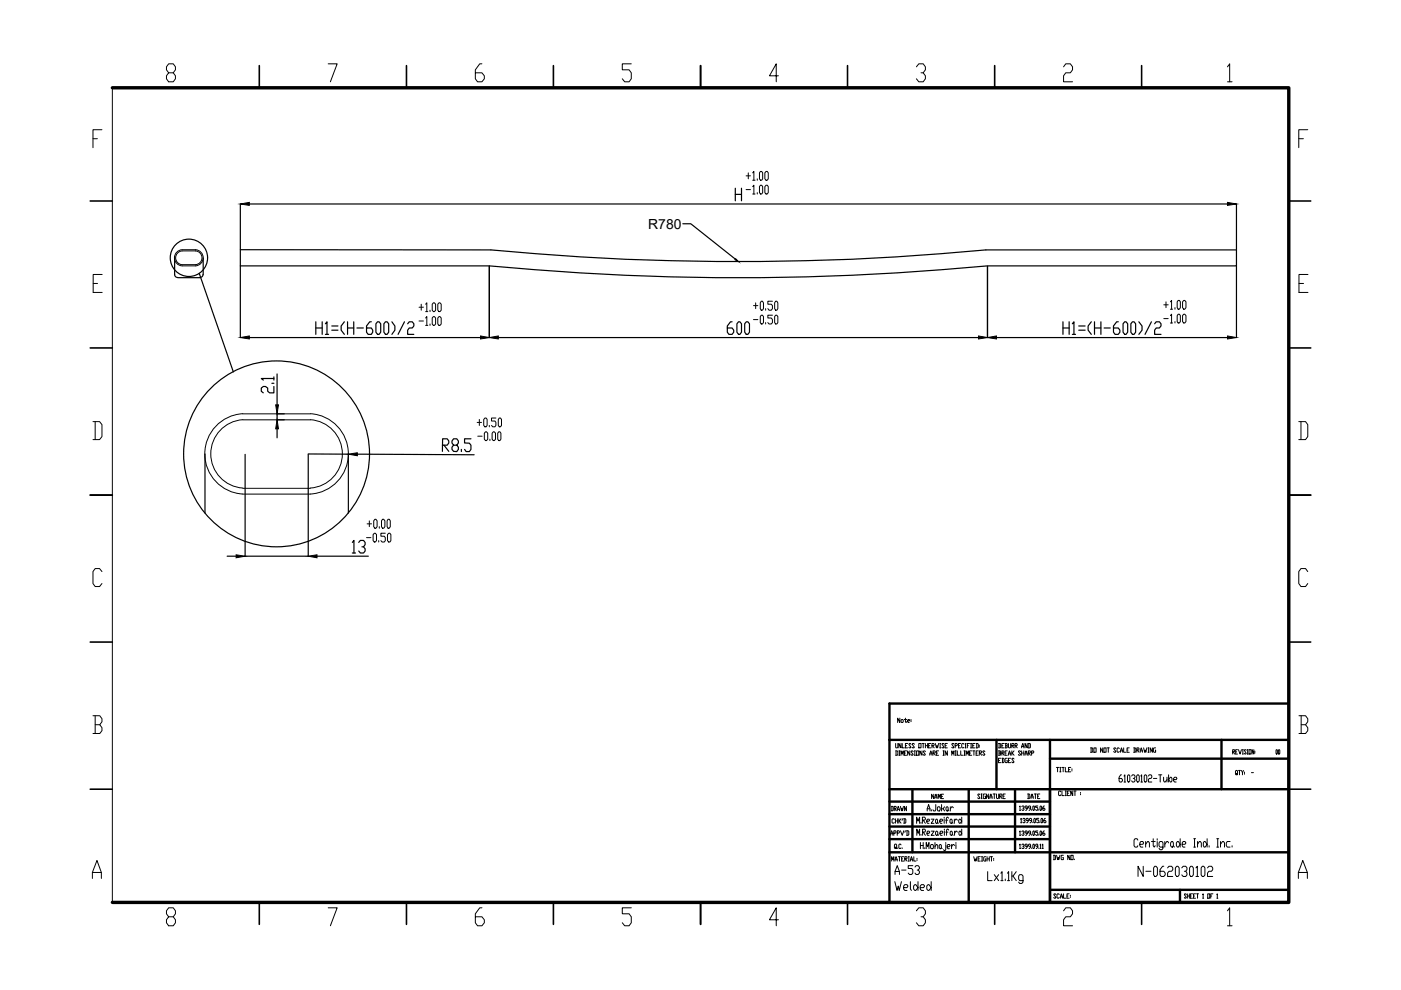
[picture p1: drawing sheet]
<svg xmlns="http://www.w3.org/2000/svg" width="297mm" height="210mm" viewBox="0 0 297 210" stroke-linecap="round" stroke-linejoin="round" font-family="sans-serif">
<defs><g id="words">
<text font-size="3" x="137.4" y="48.5">R780</text>
</g></defs>
<!-- layer: 0 -->
<g fill="none" stroke="#000" stroke-width=".21">
<path d="M23.8 18.6v172.7M35.8 15.4l-.5-.6v-.6l.5-.7h.9l.5 .7v.6l-.5 .6h-.9l-.5 .7v.6l.5 .6h.9l.5-.6v-.6l-.5-.7M69.6 13.5h1.9l-1.5 3.8M102.2 13.5h-.5l-.9 1.3v1.9l.4 .6h1l.5-.6v-.6l-.5-.7h-1.4M133.8 13.5h-1.9v1.3h1.5l.4 .6v1.3l-.4 .6h-1l-.5-.6M165 16.1h-1.9l1.5-2.6v3.8M194.3 14.2l.5-.7h.9l.5 .7v.6l-.5 .6h-.4M195.7 15.4l.5 .7v.6l-.5 .6h-.9l-.5-.6M225.5 14.2l.5-.7h.9l.5 .7v.6l-.5 .6h-.9l-.5 .7v1.2h1.9M260.3 14.2l.4-.7v3.8M260.3 17.3h.9M19.7 29.4h.9"/>
<path d="M21.6 27.5h-1.9v3.8M158.2 37.3h.9M158.7 36.6v1.3M159.6 36.6l.2-.2v1.8M159.6 39.6l.2-.3v1.8M159.6 38.2h.5M160.6 37.9v.3M161.2 36.4h.3l.2 .2v1.3l-.2 .3h-.3l-.2-.3v-1.3zM161.2 39.3h.3l.2 .3v1.2l-.2 .3h-.3l-.2-.3v-1.2zM162.4 36.4h.3l.2 .2v1.3l-.2 .3h-.3l-.2-.3v-1.3zM162.4 39.3h.3l.2 .3v1.2l-.2 .3h-.3l-.2-.3v-1.2zM275.4 29.4h.9"/>
<path d="M277.3 27.5h-1.9v3.8M21.7 58.2h-1.9v3.8h1.9M38.6 52.9a1.71 1.71 0 0 0-1.6 1.8 1.71 1.71 0 0 0 1.6 1.7M38.6 53.2a1.46 1.46 0 0 0-1.4 1.5 1.46 1.46 0 0 0 1.4 1.4M38.6 52.9h2.9a1.71 1.71 0 0 1 1.6 1.8 1.71 1.71 0 0 1-1.6 1.7h-2.9M38.6 53.2h2.9a1.46 1.46 0 0 1 1.3 1.5 1.46 1.46 0 0 1-1.3 1.4h-2.9M158.2 40.2h.9M159.6 41.1h.5M160.6 40.8v.3M277.3 58.2h-1.9v3.8h1.9M19.8 60.1h.9M88.8 65.1h1"/>
<path d="M88.8 68.1h1M89.3 64.5v1.3M90.2 64.5l.3-.3v1.9M90.2 67.4l.3-.3v1.9M90.2 66.1h.5M90.2 69h.5M91.2 65.8v.3M91.2 68.7v.3M91.9 64.2h.2l.3 .3v1.3l-.3 .3h-.2l-.3-.3v-1.3zM91.9 67.1h.2l.3 .3v1.3l-.3 .3h-.2l-.3-.3v-1.3zM93.1 64.2h.2l.2 .3v1.3l-.2 .3h-.2l-.3-.3v-1.3zM93.1 67.1h.2l.2 .3v1.3l-.2 .3h-.2l-.3-.3v-1.3z"/>
<path d="M159.8 64.8h.9M159.8 67.8h.9M160.2 64.2v1.2M161.4 63.9h.3l.2 .3v1.2l-.2 .4h-.3l-.2-.4v-1.2zM161.4 66.8h.3l.2 .3v1.3l-.2 .3h-.3l-.2-.3v-1.3zM162.3 65.4v.4M162.3 68.4v.3M163.8 63.9h-1v.6h.7l.3 .3v.6l-.3 .4h-.4l-.3-.4M163.8 66.8h-1v.6h.7l.3 .4v.6l-.3 .3h-.4l-.3-.3M164.5 63.9h.2l.2 .3v1.2l-.2 .4h-.2l-.3-.4v-1.2zM164.5 66.8h.2l.2 .3v1.3l-.2 .3h-.2l-.3-.3v-1.3zM246.7 64.6h1"/>
<path d="M246.7 67.5h1M247.2 64v1.2M248.1 64l.3-.3v1.9M248.1 66.9l.3-.3v1.9M248.1 65.6h.5M248.1 68.5h.5M249.1 65.2v.4M249.1 68.2v.3M249.8 63.7h.2l.3 .3v1.2l-.3 .4h-.2l-.2-.4v-1.2zM249.8 66.6h.2l.3 .3v1.3l-.3 .3h-.2l-.2-.3v-1.3zM251 63.7h.2l.2 .3v1.2l-.2 .4h-.2l-.3-.4v-1.2zM251 66.6h.2l.2 .3v1.3l-.2 .3h-.2l-.3-.3v-1.3z"/>
<path d="M275.4 60.1h1M19.7 89.4h1.4l.5 .6v2.6l-.5 .6h-1.4M20.2 89.4v3.8M45.7 90.4a8.5 8.5 0 0 1 5.7-2.7h14.4a8.5 8.5 0 0 1 8.1 8.5 8.5 8.5 0 0 1-8.1 8.6l-14.4-.1a8.5 8.5 0 0 1-7.4-5.3 8.5 8.5 0 0 1 1.7-9zM51.5 89a7.3 7.3 0 0 0-6.8 7.2 7.3 7.3 0 0 0 6.8 7.3M51.5 89h14.3M65.8 89a7.3 7.3 0 0 1 6.8 7.2 7.3 7.3 0 0 1-6.8 7.3M101.2 89.6h.9M101.3 92.5h.9M101.6 88.9v1.3M102.8 88.6h.3l.2 .3v1.3l-.2 .3h-.3l-.2-.3v-1.3zM102.9 91.6h.3l.2 .2v1.3l-.2 .3h-.3l-.2-.3v-1.3z"/>
<path d="M103.7 90.2v.3M103.9 93.1v.3M104.6 91.6h.2l.3 .2v1.3l-.3 .3h-.2l-.3-.3v-1.3zM105.1 88.6h-.9v.7h.7l.2 .3v.6l-.2 .3h-.4l-.3-.3M105.7 91.6h.3l.2 .2v1.3l-.2 .3h-.3l-.2-.3v-1.3zM105.9 88.6h.2l.2 .3v1.3l-.2 .3h-.2l-.3-.3v-1.3zM275.4 89.4h1.4l.5 .6v2.6l-.5 .6h-1.4M275.8 89.4v3.8M51.5 103.5h14.3M77.7 114h.9M77.8 111.1h1M78.3 110.4v1.3"/>
<path d="M79.4 113.1h.2l.2 .3v1.2l-.2 .3h-.2l-.3-.3v-1.2zM79.5 110.1h.2l.3 .3v1.3l-.3 .3h-.2l-.3-.3v-1.3zM80.3 114.6v.3M80.4 111.7v.3M81.1 110.1h.3l.2 .3v1.3l-.2 .3h-.3l-.2-.3v-1.3zM81.7 113.1h-.9v.6h.7l.2 .3v.6l-.2 .3h-.5l-.2-.3M82.3 110.1h.2l.2 .3v1.3l-.2 .3h-.2l-.2-.3v-1.3zM82.4 113.1h.3l.2 .3v1.2l-.2 .3h-.3l-.2-.3v-1.2zM21.6 121.2l-.5-.6h-.9l-.5 .6v2.5l.5 .7h.9l.5-.7M277.3 121.2l-.5-.6h-1l-.4 .6v2.5l.4 .7h1l.5-.7M19.7 151.8h1.5l.4 .6v.6l-.4 .7M20.2 153.7h1l.4 .6v.6l-.4 .6h-1.5"/>
<path d="M20.2 151.8v3.7M189.9 157.6l.1 1 .4-.2v-.8M189.9 159.2h.3l.2 .2v.6l-.2 .1h-.3M190 159.2v.9M190.6 159.2h.2M190.7 159.2v.9M190.8 152.3v.9l-.5-.9v.9M191 157.6v1l-.4-1v1M191.2 152.6l.3 .1-.1 .5-.4-.2zM191.3 157.6v1h.5M191.7 152.6h.5M191.8 159.7h.2"/>
<path d="M192 152.3v.7l.1 .2 .1-.2M192 158.1h.2M192.2 159.2h-.4v.9h.4M192.4 157.6h-.4v1h.4M192.4 152.9h.4l.1-.2-.1-.1-.4 .1v.3l.4 .2M192.9 159.2v.9l-.5-.9v.9M193.2 157.8l-.2-.2-.3 .2 .5 .6-.2 .2-.3-.2M193.2 152.6v.1M193.2 152.9v.1M193.6 159.4l-.3-.2-.1 .2 .4 .6-.1 .1-.3-.1M193.9 157.8l-.4-.2-.1 .2 .5 .6-.2 .2-.3-.2M193.9 159.2h.2"/>
<path d="M194 159.2v.9M194.3 159.2h.5v.9h-.5zM194.8 157.6h.5v1h-.5zM195.5 159.2v.9l-.5-.9v.9M195.5 157.6h.4M195.7 157.6v1M196.2 159.4l-.1-.2-.4 .2 .5 .6-.1 .1-.4-.1M196.2 158.1h.5M196.2 157.6v1M196.7 157.6v1M196.9 158.1h.2M197.1 159.8h.5"/>
<path d="M197.3 157.6h-.4v1h.4M197.6 158.1l.5-.1-.2-.4h-.3v1M197.7 158.1l.4 .5M197.8 159.7h.4l.1-.2-.1-.3h-.4v.9M197.9 159.7l.4 .4M198.3 157.6l.2 1 .2-.5 .1 .5 .2-1M198.5 159.7h.3M199 159.2h-.5v.9h.5M199.2 158.6h.3M199.2 157.6h.3M199.3 157.6v1M199.9 159.2h.3"/>
<path d="M200.1 159.2v.9M200.2 157.8l-.4-.2-.1 .2 .5 .6-.1 .2-.4-.2M200.4 158.1h.2M200.9 157.6h-.5v1h.5M200.9 159.2v.9l-.5-.9v.9M202.3 157.8l-.1-.2-.4 .2 .5 .6-.1 .2-.4-.2M202.5 158.1l.5-.1-.2-.4h-.3v1M202.5 159.2h.2M202.6 159.2v.9M203 159.2v.9h.4M203.2 158.1h.2M203.7 157.6h-.5v1h.5"/>
<path d="M203.7 159.2v.9h.5M204.4 157.8l-.2-.2-.3 .2v.6l.1 .2 .4-.2M204.4 159.2h.2M204.5 159.2v.9M204.6 158.6h.2M204.6 157.6h.2M204.7 157.6v1M205.1 158.1h.2M205.6 157.6h-.5v1M205.6 159.7h.2M205.8 158.6h.2M205.8 157.6h.2"/>
<path d="M205.9 157.6v1M206 159.2h-.4v.9h.4M206.2 158.1h.3M206.2 159.2h.5M206.5 159.2v.9M206.7 157.6h-.5v1h.5M207 157.6h.3l.1 .2v.6l-.4 .2M207 159.7h.2M207.1 157.6v1M207.4 159.2h-.4v.9h.4M207.6 159.7h.4l.1-.2-.1-.3h-.4v.9M207.6 158v.1"/>
<path d="M207.6 158.3v.1M207.8 159.7l.3 .4M208.8 159.4l-.3-.2-.1 .2 .4 .6-.1 .1-.3-.1M211.7 157.6h.4l.1 .2v.6l-.5 .2M211.7 159.2h.4v.5M211.8 159.7h.3l.1 .3-.1 .1h-.4M211.8 157.6v1M211.8 159.2v.9M212.4 159.7h.4l.1-.2-.1-.3h-.4v.9M212.4 158.1h.2M212.5 159.7l.4 .4M212.9 157.6h-.5v1h.5"/>
<path d="M213.1 157.6h.4v.5M213.1 159.7h.2M213.2 158.1h.3l.1 .3-.5 .2M213.2 157.6v1M213.6 159.2h-.5v.9h.5M213.8 157.6v.8l.1 .2 .4-.2v-.8M213.8 159.8h.5M214.5 158.1l.5-.1-.1-.4h-.4v1M214.5 159.2v.9M214.6 158.1l.4 .5M214.6 159.7l.4 .4M215 159.2l-.5 .5"/>
<path d="M215.2 158.1l.5-.1-.2-.4h-.3v1M215.3 158.1l.4 .5M216.4 159.4l-.4-.2-.1 .2 .5 .6-.1 .1h-.3l-.1-.1M216.6 158.6l.3-1 .2 1M216.6 159.7h.5M216.6 158.3h.5M216.6 159.2v.9M217.1 159.2v.9M217.3 159.8h.5M217.8 157.6v1l-.5-1v1M218 157.6h.4l.1 .2v.6l-.5 .2M218 159.7h.4v-.5h-.4v.9"/>
<path d="M218.1 157.6v1M218.1 159.7l.4 .4M218.7 159.7h.4l.1-.2-.1-.3h-.4v.9M231.2 158.6h.4l.1 .1-.1 .8h-.4M231.3 158.6v.9M231.9 158.6h.5v.9h-.5zM233.8 158.6v.9l-.5-.9v.9M234 158.6h.5v.9h-.5zM234.7 158.6h.5M235 158.6v.9M236.6 158.7l-.1-.1-.4 .1 .5 .6-.1 .2-.4-.2M237.3 158.7l-.1-.1-.4 .1 .2 .8 .3-.2"/>
<path d="M237.6 159.5l.2-.9 .2 .9M237.6 159.2h.4M238.2 158.6v.9h.5M239 159h.2M239.4 158.6h-.4v.9h.4M240.4 158.6h.3l.1 .1v.6l-.1 .2h-.3M240.5 158.6v.9M241 159h.4v-.4h-.4v.9M241.2 159l.3 .5M241.8 159.5l.2-.9 .2 .9M241.8 159.2h.4M242.5 158.6l.2 .9 .1-.5 .1 .5 .2-.9"/>
<path d="M243.4 158.6h.2M243.4 159.5h.2M243.5 158.6v.9M244.3 158.6v.9l-.4-.9v.9M245 158.6h-.3l-.2 .1 .2 .8h.3l-.1-.5M261.4 159.4h.3v-.5h-.3v1M261.5 159.4l.3 .5M262 159.4h.2M262.4 158.9h-.4v1h.4M262.6 158.9l.3 1 .3-1M263.4 159.9h.2M263.4 158.9h.2"/>
<path d="M263.5 158.9v1M264.2 159.1l-.1-.2-.3 .2 .4 .6-.1 .2-.3-.2M264.4 159.9h.2M264.4 158.9h.2M264.5 158.9v1M264.8 158.9h.4v1h-.4zM265.8 158.9v1l-.3-1v1M266.1 159.2v.2M266.1 159.5v.2M270.6 158.9l.2 .2-.1 .8-.2-.2zM271.1 158.9l.2 .2v.8l-.3-.2zM275.4 151.8h1.4l.5 .6v.6l-.5 .7"/>
<path d="M275.9 153.7h.9l.5 .6v.6l-.5 .6h-1.4M275.9 151.8v3.7M188.8 177.1l.2-1 .3 1M188.8 176.8h.5M189 171h.3l.1 .1-.1 .8h-.3M189.1 171v.9M189.5 176.6h.4l.1-.1-.1-.4h-.4v1M189.6 171.4h.3v-.4h-.3v.9M189.6 173.8l-.1-.2-.4 .2v.6l.2 .1 .3-.1M189.7 171.4l.3 .5M189.9 179.6l.1 .2-.2 .1-.2-.8 .4-.1 .1 .1-.1 .7 .1 .1M189.9 173.6v.9"/>
<path d="M189.9 174.1h.4M190.2 171.9l.2-.9 .3 .9M190.2 176.6h.4l.1-.1-.1-.4h-.4v1M190.2 171.6h.5M190.3 173.6v.9M190.3 179.8v.1M190.6 173.6v.9M190.6 160.1h.2M190.7 174.1l.3 .4M190.9 171l.2 .9 .1-.5 .1 .5 .2-.9M190.9 176.1l.4 1 .3-1M191 173.6l-.4 .5"/>
<path d="M191 160.1v-.9l.3 .6 .2-.6v.9M191 179.1l-.1-.1-.3 .1v.7l.1 .1 .3-.1M191.3 179.8v.1M191.4 173.6l-.2 .3M191.6 173.6h.4l.1 .2v.6l-.5 .1M191.7 173.6v.9M192 176.1l-.2 .4M192.2 171v.9l-.4-.9v.9M192.2 176.1h.4l.1 .2v.6l-.1 .2h-.4M192.3 176.1v1M193.9 160.1h.2M194.3 174.6v-1.3l.3 .8 .4-.8v1.3"/>
<path d="M194.4 177.1v-1.3l.3 .9 .3-.9v1.3M195.1 178.6v1.3M195.1 179.3h.6M195.3 174.4v.2M195.3 176.9v.2M195.6 173.9h.4l.2-.2-.2-.4h-.4v1.3M195.6 176.4h.5l.1-.2-.1-.4h-.5v1.3M195.7 178.6v1.3M195.7 173.9l.5 .7M195.7 176.4l.5 .7M196.1 179.7v.2M196.4 179.9v-1.3l.3 .9 .3-.9v1.3"/>
<path d="M196.5 174.1h.5l.1-.2-.1-.2h-.3l-.2 .2v.5l.2 .2h.3M196.5 176.7h.5l.1-.3-.1-.2h-.3l-.2 .2 .2 .7h.3M196.6 171.9l.3-1.3 .3 1.3M196.6 171.5h.6M197.1 160.1l.2-.9 .3 .9M197.4 173.7h.6l-.6 .9h.6M197.4 176.2h.7l-.7 .9h.7M197.4 179.1h.4l.1 .2-.1 .6h-.4l-.1-.2zM197.5 171.7v.2M198 168.4v.9l-.5-.9v.9M198.2 169.3l.2-.9 .3 .9M198.2 169h.5"/>
<path d="M198.2 179.5l.5-.4 .1 .2v.6M198.2 178.6v1.3M198.4 170.6l-.1 1.3h-.4l-.1-.2M198.5 173.7l.3 .2-.1 .7-.3-.2zM198.5 176.2l.3 .2v.5l-.1 .2-.3-.2v-.5zM198.8 174.4l.2 .2M198.8 176.9l.2 .2M198.9 171.1h.3l.1 .2-.1 .6h-.3l-.2-.2zM198.9 169.3v-.9l.2 .6 .3-.6v.9M199.2 174.1h.5l.2-.2-.2-.2h-.3l-.2 .2v.5l.2 .2h.3M199.3 176.7h.5l.1-.3-.1-.2h-.3l-.2 .2v.5l.2 .2h.3M199.3 179.1l.3 .2-.1 .6-.4-.2v-.4z"/>
<path d="M199.6 168.9h.2M199.6 179.7l.2 .2M199.6 170.6v1.3M199.9 160.1h.3M200 171.5l.3 .4M200.1 168.4h-.5v.9h.5M200.2 173.3v.2M200.2 173.7v.9M200.2 175.8v.2M200.2 176.2v.9M200.3 171.1l-.3 .4h-.4M200.5 173.9h.4"/>
<path d="M200.5 179.1v1.1l-.2 .2-.2-.2M200.5 176.4h.5M200.5 178.6v.2M200.7 171.1l.3 .2-.1 .6-.3-.2v-.4zM200.8 179.5h.5l.2-.2-.2-.2h-.3l-.2 .2v.4l.2 .2h.3M201 171.7l.2 .2M201.1 173.5l-.2-.2-.3 .2v1.1M201.2 176l-.2-.2-.3 .2v1.1M201.5 171.1v.8M201.6 173.7l.3 .2-.2 .7-.3-.2v-.5zM201.6 176.2l.3 .2v.5l-.2 .2-.2-.2v-.5zM201.7 179.1v.8"/>
<path d="M201.8 160.1v-.9l.2 .6 .3-.6v.9M201.9 174.4l.1 .2M201.9 176.9l.2 .2M202.1 171.3l-.3-.2-.3 .4M202.3 173.7v.9M202.4 179.3l-.4-.2-.3 .4M202.4 176.2v.9M202.5 160.1h.2M202.7 178.6v.2M202.7 179.1v.8M203 173.9l-.4-.2-.3 .4M203 176.4l-.3-.2-.3 .5"/>
<path d="M203.4 173.7l.5 .4-.3 .5-.3-.2v-.5zM203.4 176.2h.2l.3 .5-.3 .4-.3-.2zM203.9 173.3v1.3M203.9 175.8v1.3M204.4 160.1h.2M204.8 160.1v-.9l.3 .6 .2-.6v.9M207.8 168.5l-.2-.2-.3 .2 .5 .6-.2 .2-.3-.2M208 169.3h.2M208 168.3h.2M208.1 168.3v1M208.9 168.3h-.3l-.1 .2 .1 .8h.3v-.5h-.1M209.6 168.3v1l-.4-1v1"/>
<path d="M209.9 169.3l.2-1 .2 1M209.9 169h.4M210.6 168.3h.4M210.8 168.3v1M211.3 168.3l.1 1 .3-.2v-.8M211.7 161.2h.2M211.9 168.8l.6-.1-.2-.4h-.4v1M212.1 168.8l.4 .5M212.2 160.8h-.5v.9h.5M212.4 160.8h.4l.1 .1v.6l-.1 .2h-.4M212.5 160.8v.9M212.7 168.8h.2"/>
<path d="M213.1 168.3h-.4v1h.4M213.6 160.8h-.4l-.1 .1 .1 .8h.4l-.1-.5M213.8 160.1l.2-.9 .3 .9M213.8 161.2h.2M214.3 160.8h-.5v.9h.5M215 160.9l-.4-.1-.1 .1 .5 .6-.1 .2h-.3l-.1-.2M216.2 171l.1-.1v.9M216.2 176.3l.1-.1v.9M216.2 179.1l.1-.1v.9M216.2 171.8h.2M216.2 177.1h.2M216.2 179.9h.2"/>
<path d="M216.4 173.7l.1-.2v.9M216.4 174.4h.2M216.6 171l.2-.1 .3 .1-.2 .4M216.6 176.3l.2-.1 .3 .1-.2 .3M216.6 179.1l.2-.1 .3 .1v.2l-.2 .1M216.9 173.7l.1-.2 .3 .2v.1l-.2 .2M217 171.4l.1 .1-.1 .3-.4-.2M217 176.6l.1 .2-.1 .3-.4-.2M217 179.4l.1 .4-.1 .1-.4-.1M217.2 174l.1 .3-.1 .1-.3-.1M217.3 160.1l.2-.9 .3 .9M217.8 171.4h-.3l-.2-.4 .2-.1 .3 .1v.5l-.3 .3"/>
<path d="M217.8 176.6h-.3l-.2-.1 .2-.3h.2l.1 .1v.5l-.3 .3M217.8 179.4l-.5-.1 .2-.3h.2l.1 .1v.5l-.3 .3M217.9 168.3h.3l.1 .2v.6l-.1 .2h-.3M218 174l-.5-.2 .2-.3h.2l.1 .2v.4l-.3 .3M218 168.3v1M218.5 171.4h-.3l-.2-.4 .2-.1 .3 .1v.5l-.3 .3M218.5 176.6h-.3l-.2-.1 .2-.3 .3 .1v.5l-.3 .3M218.5 179.4l-.5-.1 .2-.3 .3 .1v.5l-.3 .3M218.6 169.3l.2-1 .3 1M218.6 169h.5M218.7 174l-.4-.2 .1-.3 .3 .2v.4l-.3 .3M218.7 171.6v.2"/>
<path d="M218.7 176.9v.2M218.7 179.8v.1M219 171l.1-.1 .2 .1-.1 .8-.2-.2zM219 174.3v.1M219.1 176.2l.2 .1-.1 .8-.2-.2zM219.1 179l.2 .1-.1 .8-.2-.1zM219.3 168.3h.4M219.3 173.5l.2 .2-.1 .7-.2-.1zM219.5 168.3v1M220 168.8h.2M220 170.9h-.4v.3h.3l.1 .2-.1 .4-.3-.2M220 176.2h-.4v.3h.3l.1 .1-.1 .5-.3-.2"/>
<path d="M220 179.4l-.4-.1 .1-.3 .3 .1v.5l-.3 .3M220.2 173.5h-.4v.3l.4 .2-.1 .4-.3-.1M220.2 171.6v.2M220.2 176.9v.2M220.2 179.8v.1M220.5 168.3h-.5v1h.5M220.5 174.3v.1M220.5 171l.1-.1 .2 .1-.1 .8-.2-.2zM220.5 179.1l.1-.1v.9M220.5 179.9h.2M220.6 176.2l.2 .1-.1 .8-.2-.2zM220.8 173.5l.3 .2-.1 .7-.3-.1z"/>
<path d="M221 179.1l.1-.1v.9M221 179.9h.2M221.4 170.9l-.3 .3 .1 .6h.2l.2-.3-.2-.1h-.3M221.4 176.2l-.3 .3 .1 .6h.2l.2-.3-.2-.2h-.3M221.6 173.5l-.3 .3v.5l.3 .1 .2-.3-.2-.1h-.3M224 162.7h.5M224.2 162.7v.9M224.7 162.7h.2M224.7 163.6h.2M224.8 162.7v.9M224.9 167.9l-.1-.2-.4 .2v.6l.2 .2h.2l.1-.2M225.2 167.7v1h.4"/>
<path d="M225.2 162.7h.4M225.4 162.7v.9M225.8 167.7h.3M225.8 168.7h.3M225.9 162.7v.9h.4M226 167.7v1M226.3 168.2h.3M226.6 163.2h.2M226.8 167.7h-.5v1h.5M227 162.7h-.4v.9h.4M227.3 163v.2M227.3 163.4v.1"/>
<path d="M227.4 167.7v1l-.4-1v1M227.7 167.7h.5M227.9 167.7v1M229.1 168v.2M229.1 168.3v.2M237.8 164.3h-.2l-.3 .5v.8l.1 .2h.4l.2-.5-.2-.3h-.5M238.3 164.5l.2-.2v1.5M238.3 165.8h.4M239.2 164.3l.4 .2v1.1l-.2 .2-.4-.2v-1.1zM239.9 164.5l.2-.2h.3l.3 .2v.3l-.4 .2M240.4 165l.3 .3-.3 .5h-.3l-.2-.2M241.2 164.3h.2l.1 .2v1.1l-.1 .2h-.2l-.2-.2v-1.1z"/>
<path d="M241.2 178.1l-.1-.3h-.4l-.3 .3v1.2l.3 .3h.4l.1-.3M241.7 179h.6l.2-.3-.2-.3h-.4l-.2 .3v.6l.2 .3h.4M241.9 164.5l.1-.2v1.5M241.9 165.8h.4M242.8 164.3l.3 .2v1.1l-.2 .2-.3-.2v-1.1zM242.9 179l.4-.6h.2l.2 .3v.9M242.9 178.4v1.2M243.5 164.5l.2-.2h.3l.2 .2-.2 .5h-.3l-.2 .3v.5h.7M244.1 178.4h.8M244.5 177.8v1.5l.2 .3 .2-.3M244.5 165h.8M245.3 177.8v.3"/>
<path d="M245.3 178.4v1.2M245.6 164.3h.7M246 164.3v1.5M246.6 179.6h-.7l-.2-.3v-.6l.2-.3h.5l.2 .3v1.2l-.2 .3h-.5l-.2-.3M246.7 164.8v.8l.2 .2h.1l.4-.5M247 178.4v1.2M247.4 164.8v1M247.8 178.7l-.2-.3h-.2l-.4 .6M247.8 164.3v1.5M248.1 164.8l.4 .2v.6l-.2 .2h-.2l-.3-.5zM248.4 178.4h.2l.2 .3v.6l-.2 .3h-.2l-.2-.3v-.6zM248.8 179.3l.2 .3"/>
<path d="M248.8 165.3h.6l.1-.3-.1-.2h-.4l-.2 .2v.6l.2 .2h.4M249.6 178.4h.2l.4 .6-.4 .6h-.2l-.2-.3v-.6zM250.2 177.8v1.8M250.6 179h.6l.2-.3-.2-.3h-.3l-.3 .3v.6l.3 .3h.3M253.1 177.8h.4M253.1 179.6h.4M253.3 177.8v1.8M253.9 179l.4-.6h.2l.2 .3v.9M253.9 178.4v1.2M255.3 178.4h.2l.4 .6-.4 .6h-.2l-.2-.3v-.6zM255.9 177.8v1.8M256.4 179.3v.3"/>
<path d="M258 177.8h.4M258 179.6h.4M258.2 177.8v1.8M258.8 179l.4-.6h.2l.2 .3v.9M258.8 178.4v1.2M260.8 178.4h-.6l-.2 .3v.6l.2 .3h.6M261.2 179.3v.3M262.2 164l.1 .2-.2 .1-.2-.8 .4-.1 .1 .9M262.6 163.4h.4M262.8 163.4v.9M263.2 163.4l.2 .9M263.6 163.4l-.2 .4"/>
<path d="M263.8 163.7v.1M263.8 164v.2M265.3 163.8h.5M19.6 186.3v-1.3l1-2.6 .9 2.6v1.3M19.6 185h1.9M35.8 194.4l-.5-.7v-.6l.5-.6h.9l.5 .6v.6l-.5 .7h-.9l-.5 .6v.7l.5 .6h.9l.5-.6v-.7l-.5-.6M69.6 192.5h1.9l-1.5 3.8M102.2 192.5h-.5l-.9 1.2v2l.4 .6h1l.5-.6v-.7l-.5-.6h-1.4M133.8 192.5h-1.9v1.2h1.5l.4 .7v1.3l-.4 .6h-1l-.5-.6M165 195h-1.9l1.5-2.5v3.8M189 182.6v-1l.3 .7 .2-.7v1M189.7 186.9l.5 1.9 .2-.9 .3 .9 .4-1.9"/>
<path d="M189.8 182.6l.2-1 .2 1M189.8 185.4v-.6l.4-1.3 .5 1.3v.6M189.8 182.3h.4M189.8 184.8h.9M190.4 181.6h.5M190.7 181.6v1M191.2 182.1h.2M191.2 184.5h.9M191.6 188.2h.7l.2-.3-.2-.3h-.5l-.2 .3v.6l.2 .3h.5M191.6 181.6h-.4v1h.4M191.8 182.1h.4v-.5h-.4v1M192 182.1l.3 .5"/>
<path d="M192.6 181.6h.2M192.6 182.6h.2M192.7 181.6v1M193 182.6l.2-1 .3 1M193 186.9v1.6l.2 .3M193 182.3h.5M193.5 183.5h-.9v.6h.7l.2 .4v.6l-.2 .3h-.5l-.2-.3M193.7 181.6v1h.5M194 187.6h.2l.4 .6-.4 .6h-.2l-.3-.3v-.6zM194 183.8l.2-.3h.5l.2 .3v.3l-.2 .4h-.2M194.3 193.1l.5-.6h.9l.5 .6v.6l-.5 .7h-.4M194.4 182v.1"/>
<path d="M194.4 182.3v.1M194.6 186.9v1.9M194.7 184.5l.2 .3v.3l-.2 .3h-.5l-.2-.3M195.1 188.2h.7l.2-.3-.2-.3h-.4l-.3 .3v.6l.3 .3h.4M195.7 194.4l.5 .6v.7l-.5 .6h-.9l-.5-.6M196.8 187.6h.2l.4 .6-.4 .6h-.2l-.3-.3v-.6zM197.4 186.9v1.9M206.4 181.6l.3 1 .1-.5 .1 .5 .3-1M207.4 182.1h.2M207.8 181.6h-.4v1h.4M208.1 181.6h.2M208.1 182.6h.2"/>
<path d="M208.2 181.6v1M209 181.6h-.3l-.1 .2 .1 .8h.3v-.5h-.1M209.3 182.1h.4M209.3 181.6v1M209.4 184.8v1.9h.9M209.7 181.6v1M210 181.6h.4M210.2 181.6v1M210.7 182v.1M210.7 182.3v.1M210.8 185.4l.9 1.3M211.7 185.4l-.9 1.3"/>
<path d="M212.2 185.2l.3-.4v1.9M212.2 186.7h.5M213.1 186.4v.3M213.6 185.2l.3-.4v1.9M213.6 186.7h.5M214.5 184.8v1.9M214.8 185.7l.7 1M215.5 184.8l-.7 .9h-.3M216.9 186.7h-.7l-.2-.3v-.7l.2-.3h.4l.3 .3v1.3l-.3 .3h-.4l-.2-.3M223.3 181.3h.4l.1 .2v.6l-.5 .2M223.5 181.3v1M223.9 189.7l-.4-.2-.1 .2 .5 .6-.1 .1h-.3l-.1-.1"/>
<path d="M224 181.3l.3 1 .1-.5 .1 .5 .2-1M224.6 189.7l-.1-.2-.4 .2 .1 .7h.3l.1-.1M224.8 190.4l.2-.9 .3 .9M224.8 190.1h.5M225.5 181.3h-.4l-.1 .2 .1 .8h.4v-.5h-.2M225.5 193.1l.5-.6h.9l.5 .6v.6l-.5 .7h-.9l-.5 .6v1.3h1.9M225.5 189.5v.9h.5M226.2 190h.2M226.7 189.5h-.5v.9h.5M226.9 181.3v1l-.5-1v1M226.9 189.8v.2M226.9 190.1v.2"/>
<path d="M227.1 181.3h.4v1h-.4zM227.8 182.1v.2M242.4 183.7v2.1l-1.1-2.1v2.1M242.9 184.7h1.1M244.8 183.7h.3l.3 .3v1.5l-.3 .3h-.3l-.2-.3v-1.5zM246.7 183.7h-.2l-.6 .7v1.1l.3 .3h.5l.3-.3v-.4l-.3-.4h-.8M247.6 184l.2-.3h.6l.3 .3v.4l-.3 .3h-.6l-.2 .4v.7h1.1M249.5 183.7h.3l.2 .3v1.5l-.2 .3h-.3l-.3-.3v-1.5zM250.6 184l.3-.3h.5l.3 .3v.4l-.3 .3h-.3M251.4 184.7l.3 .4v.4l-.3 .3h-.5l-.3-.3M251.5 189.7l-.3-.2-.1 .2 .4 .6-.1 .1-.3-.1M251.7 190h.5"/>
<path d="M251.7 189.5v.9M252.2 189.5v.9M252.4 190h.2M252.5 183.7h.3l.2 .3v1.5l-.2 .3h-.3l-.3-.3v-1.5zM252.8 189.5h-.4v.9h.4M253.1 190h.2M253.5 189.5h-.4v.9h.4M253.6 184l.3-.3v2.1M253.6 185.8h.5M253.7 189.5h.4M253.9 189.5v.9M254.9 183.7h.3l.3 .3v1.5l-.3 .3h-.3l-.2-.3v-1.5z"/>
<path d="M255 189.7l.1-.2v.9M255 190.4h.2M256 184l.3-.3h.6l.2 .3v.4l-.2 .3h-.6l-.3 .4v.7h1.1M256.1 189.5h.4v.9h-.4zM256.7 190h.2M257.2 189.5h-.5v.9M258 189.7l.1-.2v.9M258 190.4h.2M260.3 193.1l.4-.6v3.8M260.3 196.3h.9M275.3 186.3v-1.3l.9-2.6 1 2.6v1.3M275.3 185h1.9"/>
</g>
<g fill="none" stroke="#000" stroke-width=".25">
<path d="M155.9 39.9v2.7M157.2 39.9v2.7M37 58.2a.61 .61 0 0 0 .6 .6M37 54.7v3.5M37.7 58.9h4.7M42.2 57.9l7.3 21M43 58.2a.61 .61 0 0 1-.6 .6M43.1 54.7v3.5M51 43.3v9.6M51 56.5v15.1M52.9 43.3h207.4M103.7 56.5v15.1"/>
<path d="M144.8 47.4h1.7l9.4 7.5M155.9 41.2h1.3M209.4 56.5v15.1M262.2 52.9v3.5h-52.8a555 555 0 0 1-105.7 0h-52.7v-3.5l53.1 .1a557.3 557.3 0 0 0 104.9 0h53.2M262.2 43.3v9.6M262.2 56.5v15.1M52.9 71.6h49M58.1 79.9v.7M58.7 79.3v6.5M67 68.2v2.7M67 69.5h1.3M68.3 68.2v2.7"/>
<path d="M69 68.7l.3-.5v2.7M69 70.9h.7M70.3 69.1h1.4M70.3 70h1.4M73 68.2l-.7 .9v.9l.7 .9M73.7 69.5h1.3M73.7 68.2v2.7M75 68.2v2.7M75.7 69.5h1.3M78.7 68.2h-.3l-.7 .9v1.3l.3 .5h.7l.3-.5v-.4l-.3-.5h-1M80 68.2h.4l.3 .5v1.7l-.3 .5h-.4l-.3-.5v-1.7zM81.7 68.2h.4l.3 .5v1.7l-.3 .5h-.4l-.3-.5v-1.7z"/>
<path d="M83.1 68.2l.6 .9v.9l-.6 .9M85.8 68.2l-1.4 2.7M86.4 68.7l.4-.5h.6l.3 .5v.4l-.3 .4h-.6l-.4 .5v.9h1.3M105.6 71.6h101.9M155.2 68.2h-.3l-.7 .9v1.3l.3 .5h.7l.4-.5v-.4l-.4-.5h-1M156.6 68.2h.3l.3 .5v1.7l-.3 .5h-.3l-.4-.5v-1.7zM158.2 68.2h.4l.3 .5v1.7l-.3 .5h-.4l-.3-.5v-1.7zM211.3 71.6h49M225.4 69.5h1.3M225.4 68.2v2.7M226.7 68.2v2.7M227.4 68.7l.3-.5v2.7"/>
<path d="M227.4 70.9h.6M228.7 69.1h1.4M228.7 70h1.4M231.4 68.2l-.7 .9v.9l.7 .9M232.1 69.5h1.3M232.1 68.2v2.7M233.4 68.2v2.7M234.1 69.5h1.3M237.1 68.2h-.3l-.7 .9v1.3l.3 .5h.7l.3-.5v-.4l-.3-.5h-1M238.4 68.2h.3l.4 .5v1.7l-.4 .5h-.3l-.3-.5v-1.7zM240.1 68.2h.3l.4 .5v1.7l-.4 .5h-.3l-.3-.5v-1.7zM241.5 68.2l.6 .9v.9l-.6 .9"/>
<path d="M244.1 68.2l-1.3 2.7M244.8 68.7l.3-.5h.7l.4 .5v.4l-.4 .4h-.7l-.3 .5v.9h1.4M43.5 96.3v12.5M52 96.3v21.6h13.3v-21.6M57.6 81.3h.5M58.1 81.9v1.4h-.9l-.4-.3v-.7l-.5-.4h-.5l-.4 .4v.7l.4 .3M58.1 80.2h-2.7l.4 .4M58.7 90.9v1.9M60.3 87.7h-1.6v1.3h1.6M65.3 96.3h8.6M73.9 96.3v12.5M75.8 96.3l24.7 .1"/>
<path d="M93.8 94.4h1l.4-.5v-.4l-.4-.5h-1v2.7M94.1 94.4l1.1 1.3M96.2 94.4l-.4-.5v-.4l.4-.5h.6l.4 .5v.4l-.4 .5h-.6l-.4 .4v.5l.4 .4h.6l.4-.4v-.5l-.4-.4M97.8 95.3v.4M99.9 93h-1.4v.9l1 .1 .4 .4v.9l-.4 .4h-.7l-.3-.4M48.2 117.9h1.9M67.2 117.9h10.9M74.7 115l.3-.4v2.6M74.7 117.2h.7M76.1 115l.3-.4h.7l.3 .4v.5l-.3 .4h-.4M77.1 115.9l.3 .5v.4l-.3 .4h-.7l-.3-.4"/>
<circle cx="40.1" cy="54.7" r="4"/>
<circle cx="58.6" cy="96.2" r="19.7"/>
</g>
<g fill="none" stroke="#000" stroke-width=".51">
<path d="M188.6 156.9h84.6M211.3 156.9v10.4M222.6 156.9v34.4M259 156.9v10.4M273.2 149.2h-84.6v42M188.6 167.3h84.6M188.6 177.9h34M188.6 175.2h34M188.6 172.6h34M188.6 170h34M193.4 167.3v13.4M205.4 167.3v23.9"/>
<path d="M215.2 167.3v13.4M222.6 160.9h50.6M188.6 180.7h84.6M222.6 188.7h50.6M250.2 188.7v2.6"/>
</g>
<path d="M23.8 18.6h249.4v172.7h-249.4" fill="none" stroke="#000" stroke-width=".72"/>
<g fill="none" stroke="#000" stroke-width=".34">
<path d="M55 13.9v4.7M86.2 13.9v4.7M117.3 13.9v4.7M148.5 13.9v4.7M179.7 13.9v4.7M210.9 13.9v4.7M242 13.9v4.7M19.1 42.6h4.7M273.2 42.6h4.7M19.1 73.8h4.7M273.2 73.8h4.7M19.1 105h4.7"/>
<path d="M273.2 105h4.7M19.1 136.1h4.7M273.2 136.1h4.7M19.1 167.3h4.7M273.2 167.3h4.7M55 191.3v4.7M86.2 191.3v4.7M117.3 191.3v4.7M148.5 191.3v4.7M179.7 191.3v4.7M210.9 191.3v4.7M242 191.3v4.7"/>
</g>
<g fill="#000" stroke="#000" stroke-width=".21">
<path d="M51 43.3l1.9-.4v.6zM156 54.8l.6 .7-.8-.4zM260.3 42.9l1.9 .4-1.9 .2zM51 71.6l1.9-.4v.7zM101.9 71.2l1.8 .4-1.8 .3zM103.7 71.6l1.9-.4v.7zM207.5 71.2l1.9 .4-1.9 .3zM209.4 71.6l1.9-.4v.7zM260.3 71.2l1.9 .4-1.9 .3zM58.7 89l.3 1.9h-.6zM58.4 85.8h.6l-.3 1.9zM73.9 96.3l1.9-.3v.6z"/>
<path d="M50.1 117.6l1.9 .3-1.9 .4zM65.3 117.9l1.9-.3v.7z"/>
</g>
<use href="#words"/>
</svg>
